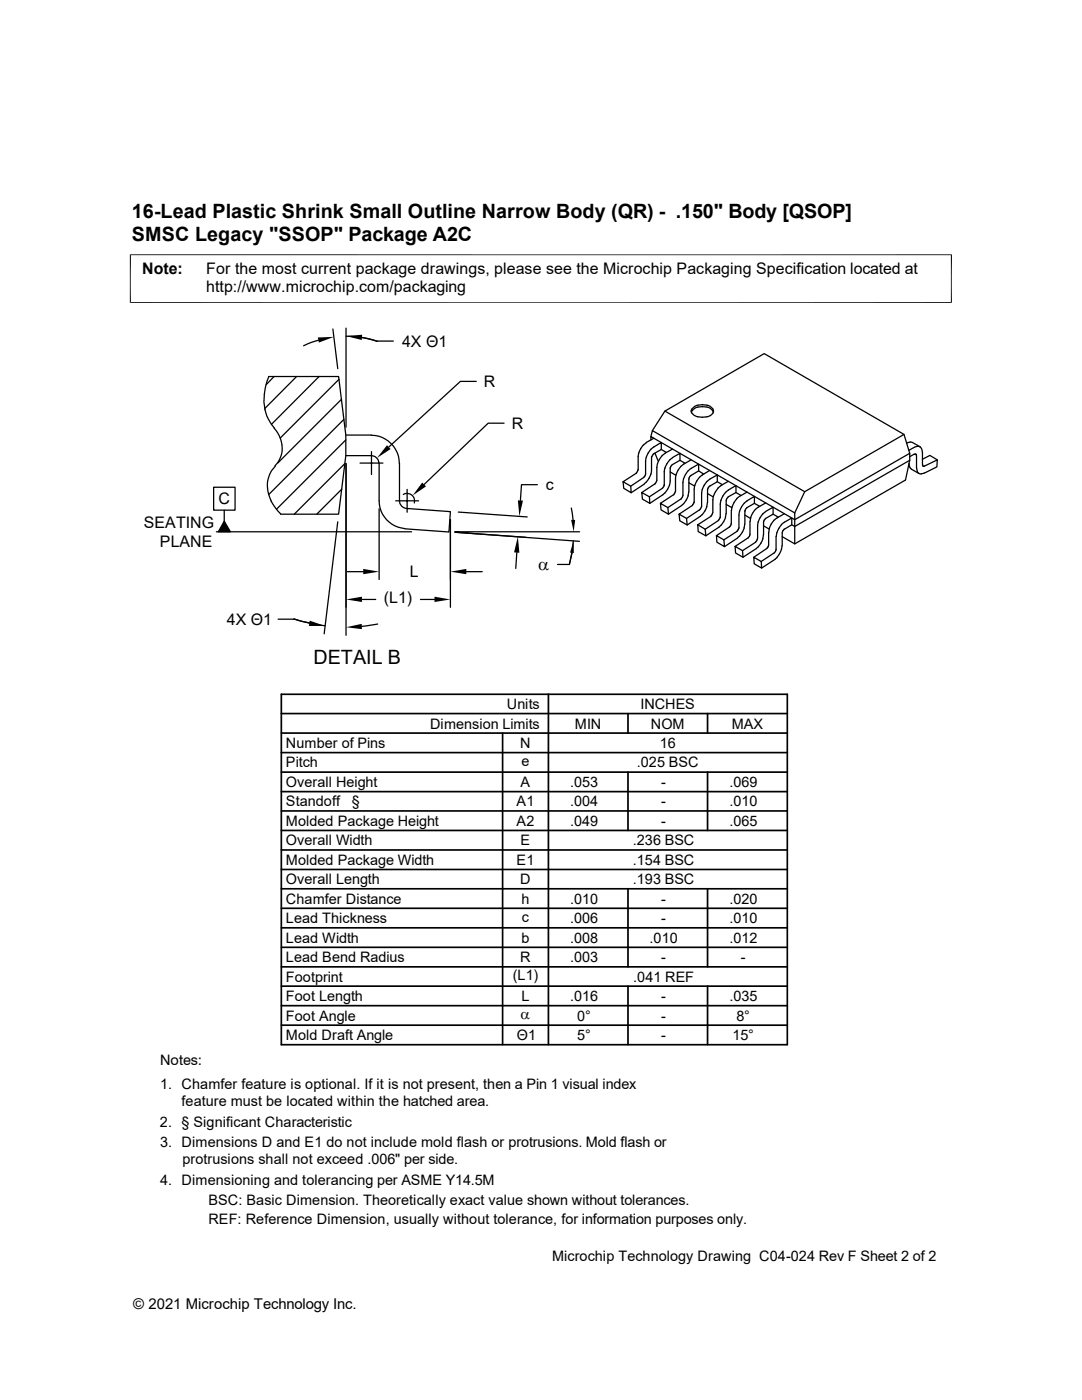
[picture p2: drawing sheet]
<svg xmlns="http://www.w3.org/2000/svg" width="216mm" height="279mm" viewBox="0 0 216 279" stroke-linecap="round" stroke-linejoin="round" font-family="sans-serif">
<defs><g id="words">
<g font-size="3.9">
<text x="26.3" y="43.5">16-Lead Plastic Shrink Small Outline Narrow Body (QR) - .150&quot; Body [QSOP]</text>
<text x="26.3" y="48">SMSC Legacy &quot;SSOP&quot; Package A2C</text>
<text x="62.5" y="132.5">DETAIL B</text>
</g>
<text font-size="3.5" x="107.4" y="113.8">a</text>
<g font-size="3.2">
<text x="28.4" y="54.6">Note:</text>
<text x="41.1" y="54.6">For the most current package drawings, please see the Microchip Packaging Specification located at</text>
<text x="41.1" y="58.3">http://www.microchip.com/packaging</text>
<text x="80.2" y="69.2">4X Θ1</text>
<text x="96.6" y="77.3">R</text>
<text x="102.1" y="85.6">R</text>
<text x="43.6" y="100.7">C</text>
<text x="108.9" y="97.8">c</text>
<text x="28.7" y="105.5">SEATING</text>
<text x="31.9" y="109.1">PLANE</text>
<text x="81.8" y="115.2">L</text>
<text x="45.3" y="124.7">4X Θ1</text>
<text x="76.6" y="120.4">(L1)</text>
</g>
<g font-size="3">
<text x="103.9" y="203.3">a</text>
<text x="26.6" y="261.3">© 2021 Microchip Technology Inc.</text>
</g>
<g font-size="2.9">
<text x="101.1" y="141.5">Units</text>
<text x="127.8" y="141.5">INCHES</text>
<text x="57.1" y="149.3">Number of Pins</text>
<text x="85.8" y="145.4">Dimension Limits</text>
<text x="103.8" y="149.3">N</text>
<text x="114.7" y="145.4">MIN</text>
<text x="129.9" y="145.4">NOM</text>
<text x="131.7" y="149.3">16</text>
<text x="146" y="145.4">MAX</text>
<text x="57.1" y="153.2">Pitch</text>
<text x="104.1" y="152.9">e</text>
<text x="127.1" y="153.2">.025 BSC</text>
<text x="57.1" y="161">Standoff</text>
<text x="57.1" y="157.1">Overall Height</text>
<text x="70.2" y="161">§</text>
<text x="103.1" y="161">A1</text>
<text x="103.9" y="157.1">A</text>
<text x="113.7" y="161">.004</text>
<text x="113.7" y="157.1">.053</text>
<text x="132" y="157.1">-</text>
<text x="132" y="161">-</text>
<text x="145.5" y="161">.010</text>
<text x="145.5" y="157.1">.069</text>
<text x="57.1" y="164.8">Molded Package Height</text>
<text x="103.1" y="164.8">A2</text>
<text x="113.7" y="164.8">.049</text>
<text x="132" y="164.8">-</text>
<text x="145.5" y="164.8">.065</text>
<text x="57.1" y="168.7">Overall Width</text>
<text x="57.1" y="172.6">Molded Package Width</text>
<text x="103.1" y="172.6">E1</text>
<text x="103.9" y="168.7">E</text>
<text x="126.3" y="168.7">.236 BSC</text>
<text x="126.3" y="172.6">.154 BSC</text>
<text x="57.1" y="176.5">Overall Length</text>
<text x="103.8" y="176.5">D</text>
<text x="126.3" y="176.5">.193 BSC</text>
<text x="57.1" y="184.2">Lead Thickness</text>
<text x="57.1" y="180.4">Chamfer Distance</text>
<text x="104.1" y="180.4">h</text>
<text x="104.1" y="184">c</text>
<text x="113.7" y="184.2">.006</text>
<text x="113.7" y="180.4">.010</text>
<text x="132" y="180.4">-</text>
<text x="132" y="184.2">-</text>
<text x="145.5" y="180.4">.020</text>
<text x="145.5" y="184.2">.010</text>
<text x="57.1" y="188.1">Lead Width</text>
<text x="104.1" y="188.1">b</text>
<text x="113.7" y="188.1">.008</text>
<text x="129.6" y="188.1">.010</text>
<text x="145.5" y="188.1">.012</text>
<text x="57.1" y="195.9">Footprint</text>
<text x="57.1" y="192">Lead Bend Radius</text>
<text x="102.3" y="195.6">(L1)</text>
<text x="103.8" y="192">R</text>
<text x="113.7" y="192">.003</text>
<text x="126.4" y="195.9">.041 REF</text>
<text x="132" y="192">-</text>
<text x="147.8" y="192">-</text>
<text x="57.1" y="203.7">Foot Angle</text>
<text x="57.1" y="199.8">Foot Length</text>
<text x="104.1" y="199.8">L</text>
<text x="113.7" y="199.8">.016</text>
<text x="115.2" y="203.7">0°</text>
<text x="132" y="199.8">-</text>
<text x="132" y="203.7">-</text>
<text x="145.5" y="199.8">.035</text>
<text x="146.9" y="203.7">8°</text>
<text x="57.1" y="207.6">Mold Draft Angle</text>
<text x="103.1" y="207.6">Θ1</text>
<text x="115.2" y="207.6">5°</text>
<text x="132" y="207.6">-</text>
<text x="146.1" y="207.6">15°</text>
<text x="32" y="212.5">Notes:</text>
<text x="32" y="217.3">1. Chamfer feature is optional. If it is not present, then a Pin 1 visual index</text>
<text x="36.2" y="220.7">feature must be located within the hatched area.</text>
<text x="31.9" y="225">2. § Significant Characteristic</text>
<text x="32" y="228.9">3. Dimensions D and E1 do not include mold flash or protrusions. Mold flash or</text>
<text x="36.4" y="232.3">protrusions shall not exceed .006&quot; per side.</text>
<text x="32" y="236.5">4. Dimensioning and tolerancing per ASME Y14.5M</text>
<text x="41.6" y="240.5">BSC: Basic Dimension. Theoretically exact value shown without tolerances.</text>
<text x="41.6" y="244.3">REF: Reference Dimension, usually without tolerance, for information purposes only.</text>
<text x="110.2" y="251.6">Microchip Technology Drawing C04-024 Rev F Sheet 2 of 2</text>
</g>
</g></defs>
<g fill="none" stroke="#000" stroke-width=".25">
<path d="M54.7 75.1l-1.6 1.7M59.2 75.1l-6.4 6.4M63.5 67.9l-2.9 1.1M63.7 75.1l-9.6 9.6M66.4 65.7l1 7.9M67.6 75.7l-11.7 11.7M68.2 79.7l-12.8 12.7M69 67.1l3.2 .3 3.1 .7h3.2M69 65.5v19.8M72.2 67.4l3.1 .7M95 76.1h-3.1l-14.3 13.1M42.6 97.2h4.3v4.6h-4.3z"/>
<path d="M54.1 99.9l.8 1.4 1.1 1.3M54.7 85.4a5.4 5.4 0 0 1 .2 7.6M54.7 85.3a8.4 8.4 0 0 1-1.8-7.8l.7-2.4h14l1.4 11.7v4.1l-1.4 11.7h-11.6M54.9 93a5.8 5.8 0 0 0-.8 6.9M68.2 97.6l-5 5M68.6 83.7l-15 15M68.8 92.5l-10.1 10.1M69 86.8l5.1 .1a5.6 5.6 0 0 1 5.6 5.6M69 90.9h5.1a1.68 1.68 0 0 1 1.5 1.6v7.4a5.6 5.6 0 0 0 5.2 5.6M69 87.8l-13.8 13.8M69 92.5v34.3M71.8 92.4h4.6"/>
<path d="M74.1 90.1v4.6M79 99.9h4.5M79.7 92.5v7.4a1.53 1.53 0 0 0 1.4 1.6l8.8 .6-.3 4.1-8.8-.7M80.5 98.7a1.5 1.5 0 0 1 1.6 .1 1.5 1.5 0 0 1 .6 1.6M81.2 97.7v4.5M100.6 84.5h-3.2l-12.8 12.2M107.2 96.7h-3.1l-.3 3.2M127 94.4l-2.7 1.7 1.6 .9v1.3l-1.4-.8-.2-1.4M127.2 94.1l-.2 .2M127.3 93.9l-.1 .2M128.5 95.2l-2.6 1.8M128.6 96.6l-2.7 1.7"/>
<path d="M128.7 95l-.2 .2M128.8 94.7l-.1 .3M129 88.3a3.6 3.6 0 0 0-1.7 2.8v2.8M129.9 87.1l.3-1.2 28.4 16.5v6.1M129.9 94.6l-.7 1.2-.6 .8M129.9 87.8v-.7l28.7 16.6 22.9-13.2v1.4l-22.9 13.2-.6-.4M130 91.1l-.1 3.6M130.2 90.9l-.1 .2M130.3 90.7l1.7-1v-1.4a5.6 5.6 0 0 0-2.4 1.7l-.7 1.7-.1 3.1M130.3 90.7l-.1 .2M130.5 87.5l-1.6 .8M130.7 96.6l-2.6 1.7 1.5 .8 .1 1.4-1.5-.9-.1-1.3"/>
<path d="M130.7 90.4l.7 1.7M130.8 96.5l-.1 .1M130.9 96.3l-.2 .2M131 96.1l-.1 .2M132 89.7l1 .6M132.2 97.4l-2.6 1.7M132.4 97.2l-.2 .1M132.7 82l19.8-11.4 27.9 16.1-19.8 11.4zM132.7 93.4l-.2 3.4-.1 .3M132.7 82l-2.5 3.9M133.7 94.2l1.1 .6M133.9 93.1l-.2 .3v2.6a4 4 0 0 1-1.4 2.7l-2.6 1.8"/>
<path d="M134 92.9l-.1 .1M134.2 92.7l-.2 .1M134.2 89.6a5.2 5.2 0 0 0-2.4 1.7l-.7 1.6-.1 3.2M134.2 91.4l-.9 .8-.6 1.2M134.2 91.3l1.5-.8v1.4l-1.5 .8M134.4 98.7l-2.6 1.8 1.5 .8 .1 1.3-1.5-.8-.1-1.3M134.5 98.7l-.1 .1M134.6 98.5l-.1 .1M134.7 98.2l-.1 .2M135.7 91.9l1 .6M135.9 99.6l-2.6 1.7M136 99.5l-.1 .1"/>
<path d="M136.1 99.3l-.2 .2M136.2 99.1l-.1 .2M136.4 92.6a3.8 3.8 0 0 0-1.6 2.9l-.1 2.7M137.3 98.9l-.9 1.6-3 2.1M137.5 96.4l1.1 .6M137.6 95.2l1.8-1.2v-1.4a5.2 5.2 0 0 0-2.4 1.7l-.7 1.6-.1 3.2M137.6 95.2l-.1 .3v2.7l-.2 .7M137.9 91.8l-1.5 .8M138 81.6l-.1 .3 .1 .6M138 82v.3M138.1 82a2.07 2.07 0 0 1 2.1-.8 1.95 1.95 0 0 1 2.1 1.1M138.6 81.1a3.8 3.8 0 0 1 3.1 0"/>
<path d="M138.6 81.2l-.5 .4M139.4 94l1 .6M140.2 94.8a3.8 3.8 0 0 0-1.7 2.8v2.8M140.2 80.7h.1M141.2 98.5l1.1 .6M141.5 97.2l-.3 .5v2.6M141.6 95.6l1.5-.8v1.3l-1.5 .9M141.6 93.9l-1.5 .9M141.6 95.6a3.8 3.8 0 0 0-1.6 2.9v2.7M141.6 97l-.1 .1M141.7 81.2a.94 .94 0 0 1 .7 .8 .94 .94 0 0 1-.7 .9 3 3 0 0 1-3.6-.4M143.1 96.1l1 .6"/>
<path d="M143.3 97.4l-.9 1.6-.2 3.4-.1 .3M145 99.5l-.1 .4v2.6M145.2 99.3l-.2 .2M145.3 96.1l-2 1.3M145.3 97.8l1.6-.9v1.4l-1.7 1M145.4 97.8a3.8 3.8 0 0 0-1.7 2.8v2.8M146.9 98.3l1 .6M147 99.5l-.7 1.2-.3 1.2M149.1 98.2l-2.1 1.3M149.1 99.9l1.4-.8v1.4l-1.6 .9M149.1 99.9a3.8 3.8 0 0 0-1.7 2.9v2.7M160.6 98.1l-2 4.3"/>
<path d="M180.4 86.7l1.1 3.8M180.9 88.4h.1M181 88.4l.9-.2 1.7 1M181.4 92.5l.1 .8M181.5 91.9l-.8 3.9-22.1 12.7-2.5-1.4M181.6 93.3l.3 .3 1.4 .9M182.4 90.6l-.9 .5M182.6 90.6l.2 .1M182.6 90.6l-.1 .1M182.8 90.7v.2M182.9 90.9v2.5M182.9 93.4l.2 .8 .2 .3"/>
<path d="M183.6 89.2l-.5-.1-.5 .1-1.2 .7M183.6 89.2l.2 .2 .2 .8M184.1 92.9l.2 .1M184.1 91.7l1.4-.8 1.5 .9M184.1 90.2v2.6M184.1 92.8v.1M184.3 93l2.7-1.2-.1 1.4-2.4 1.2M184.4 94.4l-.6 .2-.5-.1M43.2 106.1h38.9M44.7 104l1.3 2.1h-2.4zM44.7 101.8v2.2M67.4 104.1l-2.7 22.4"/>
<path d="M69.3 114.1h3.2M72.2 119.6h2.8M75.6 101.5v14.2M83.9 119.6h2.8M89.9 103.7v17.5M90.8 106.1h24.9M90.8 106.2l24.8 1.8M91.4 102.2l13.8 1M93 114.1h3.2M103.1 110.3l-.2 3.2M111.3 112.6h2.3M114 101.4l.3 2.4"/>
<path d="M114.4 108l-.3 2.3-.5 2.3 .5-2.3M138.2 100.8l-2.7 1.8 1.5 .9 .1 1.3-1.5-.9-.1-1.3M138.3 100.6l-.1 .2M138.4 100.3l-.1 .2M139.6 101.7l-2.6 1.8M139.8 101.5l-.2 .3M139.9 101.2l-.1 .2M141.1 101.1l-1 1.6-3 2.1M141.1 100.3l-.1 .8M141.9 103l-2.7 1.7 1.5 .9 .1 1.3-1.5-.8-.1-1.4M141.9 103h-.1M142.1 102.7l-.2 .2"/>
<path d="M143.4 103.8l-2.7 1.8M143.6 103.6l-.2 .2M143.6 103.3v.2M144.8 103.3l-1 1.6-3 2M144.9 102.5l-.2 .8M144.9 100.7l1.1 .6M145.6 105.2l-2.6 1.7 1.4 .8 .2 1.4-1.6-.9v-1.3M145.6 105.1l-.1 .1M145.9 101.9v2.6l-.3 .6M147.2 106l-2.8 1.7M147.2 107.4l-2.6 1.7M147.3 105.7l-.2 .2"/>
<path d="M147.4 105.5l-.1 .2M148.5 105.4l-.6 1.2-.7 .7M148.6 104.6l-.1 .8M148.6 102.8l1.1 .7M148.7 101.9l-.1 2.7M148.9 101.5l-.2 .4M149.3 107.3l-2.6 1.8 1.5 .8 .1 1.3-1.5-.8-.1-1.3M149.6 104.1v2.6l-.3 .7M149.8 103.3l-.1 .8M150.4 111.2l1.5 .9 .1 1.3-1.5-.9zM150.5 100.5l1.1 .5M150.8 108.2l-2.6 1.7"/>
<path d="M152.2 102.5l-.9 1.6-.2 3.4-.4 .7M152.2 107.5l-.9 1.6-3 2.1M152.3 106.8l-.1 .7M152.4 104.9l1.1 .7M152.4 104v2.8M152.8 100.4a5.2 5.2 0 0 0-2.4 1.7l-.6 1.2M152.8 102.1l-.6 .5M152.8 102.1l1.5-.9v1.4l-1.5 .9-.4 .6M153.1 109.4l-2.7 1.8M153.2 109.1l-.1 .2M153.5 105.5l-.1 .7v2.6l-.2 .4M154.3 102.6l1 .6"/>
<path d="M154.6 110.3l-2.7 1.8M154.9 107.1v2.6l-.3 .5M155 111.3l-3 2.1M155.9 104.7l2.1-1.3v1.3l-1.5 .9M156 104.7l-.8 1.2-.3 1.2M156 108.9l-.3 1.2-.7 1.2M156.4 105.7l-.3 .6v2.6M156.5 105.6l-.1 .1M156.5 102.5a5.2 5.2 0 0 0-2.4 1.7l-.6 1.3M55.5 123.6h3.2M61.8 124.3l-3.1-.8 3 .8 3.2 .6M75.4 124.5l-3.2 .5"/>
</g>
<path d="M26 50.8v9.7M189.8 50.8v9.7" fill="none" stroke="#000" stroke-width=".21"/>
<path d="M25.9 50.8h164M25.9 60.4h164" fill="none" stroke="#000" stroke-width=".2"/>
<g fill="none" stroke="#000" stroke-width=".34">
<path d="M56.1 138.6h101v69.9h-101zM109.4 138.6v69.9M56.1 158h101M56.1 154.1h101M56.1 150.2h101M56.1 146.3h101M56.1 142.4h101M100.3 146.3v62.2M125.3 142.4v3.9M125.3 154.1v11.6M141.2 142.4v3.9M141.2 154.1v11.6"/>
<path d="M56.1 161.8h101M56.1 177.4h101M56.1 173.5h101M56.1 169.6h101M56.1 165.7h101M125.3 177.4v15.6M141.2 177.4v15.6M56.1 189.1h101M56.1 185.2h101M56.1 181.3h101M56.1 196.8h101M56.1 193h101"/>
<path d="M125.3 196.8v11.7M141.2 196.8v11.7M56.1 204.6h101M56.1 200.7h101"/>
</g>
<g fill="#000">
<path d="M63.4 67.4l3.2-.2-3 1.2zM69 67.1l3.3-.3-.1 1.1zM77.2 88.9l.7 .7-2.7 1.8zM84.2 96.3l.8 .8-2.7 1.8zM103.3 99.9h1.1l-.8 3.1zM44.7 104l1.3 2.1h-2.4zM69 119.6l3.2-.5v1zM72.5 113.5l3.1 .6-3.1 .5zM86.7 119.1l3.2 .5-3.2 .5zM89.9 114.1l3.1-.6v1.1zM103.3 107.1l.3 3.2-1-.1zM114.4 108l.1 2.4-.8-.1z"/>
<path d="M114 103.8h.8l-.3 2.3zM61.8 123.9l3.1 1h-3.3zM69 125.2l3.2-.7v1.1z"/>
</g>
<use href="#words"/>
</svg>
